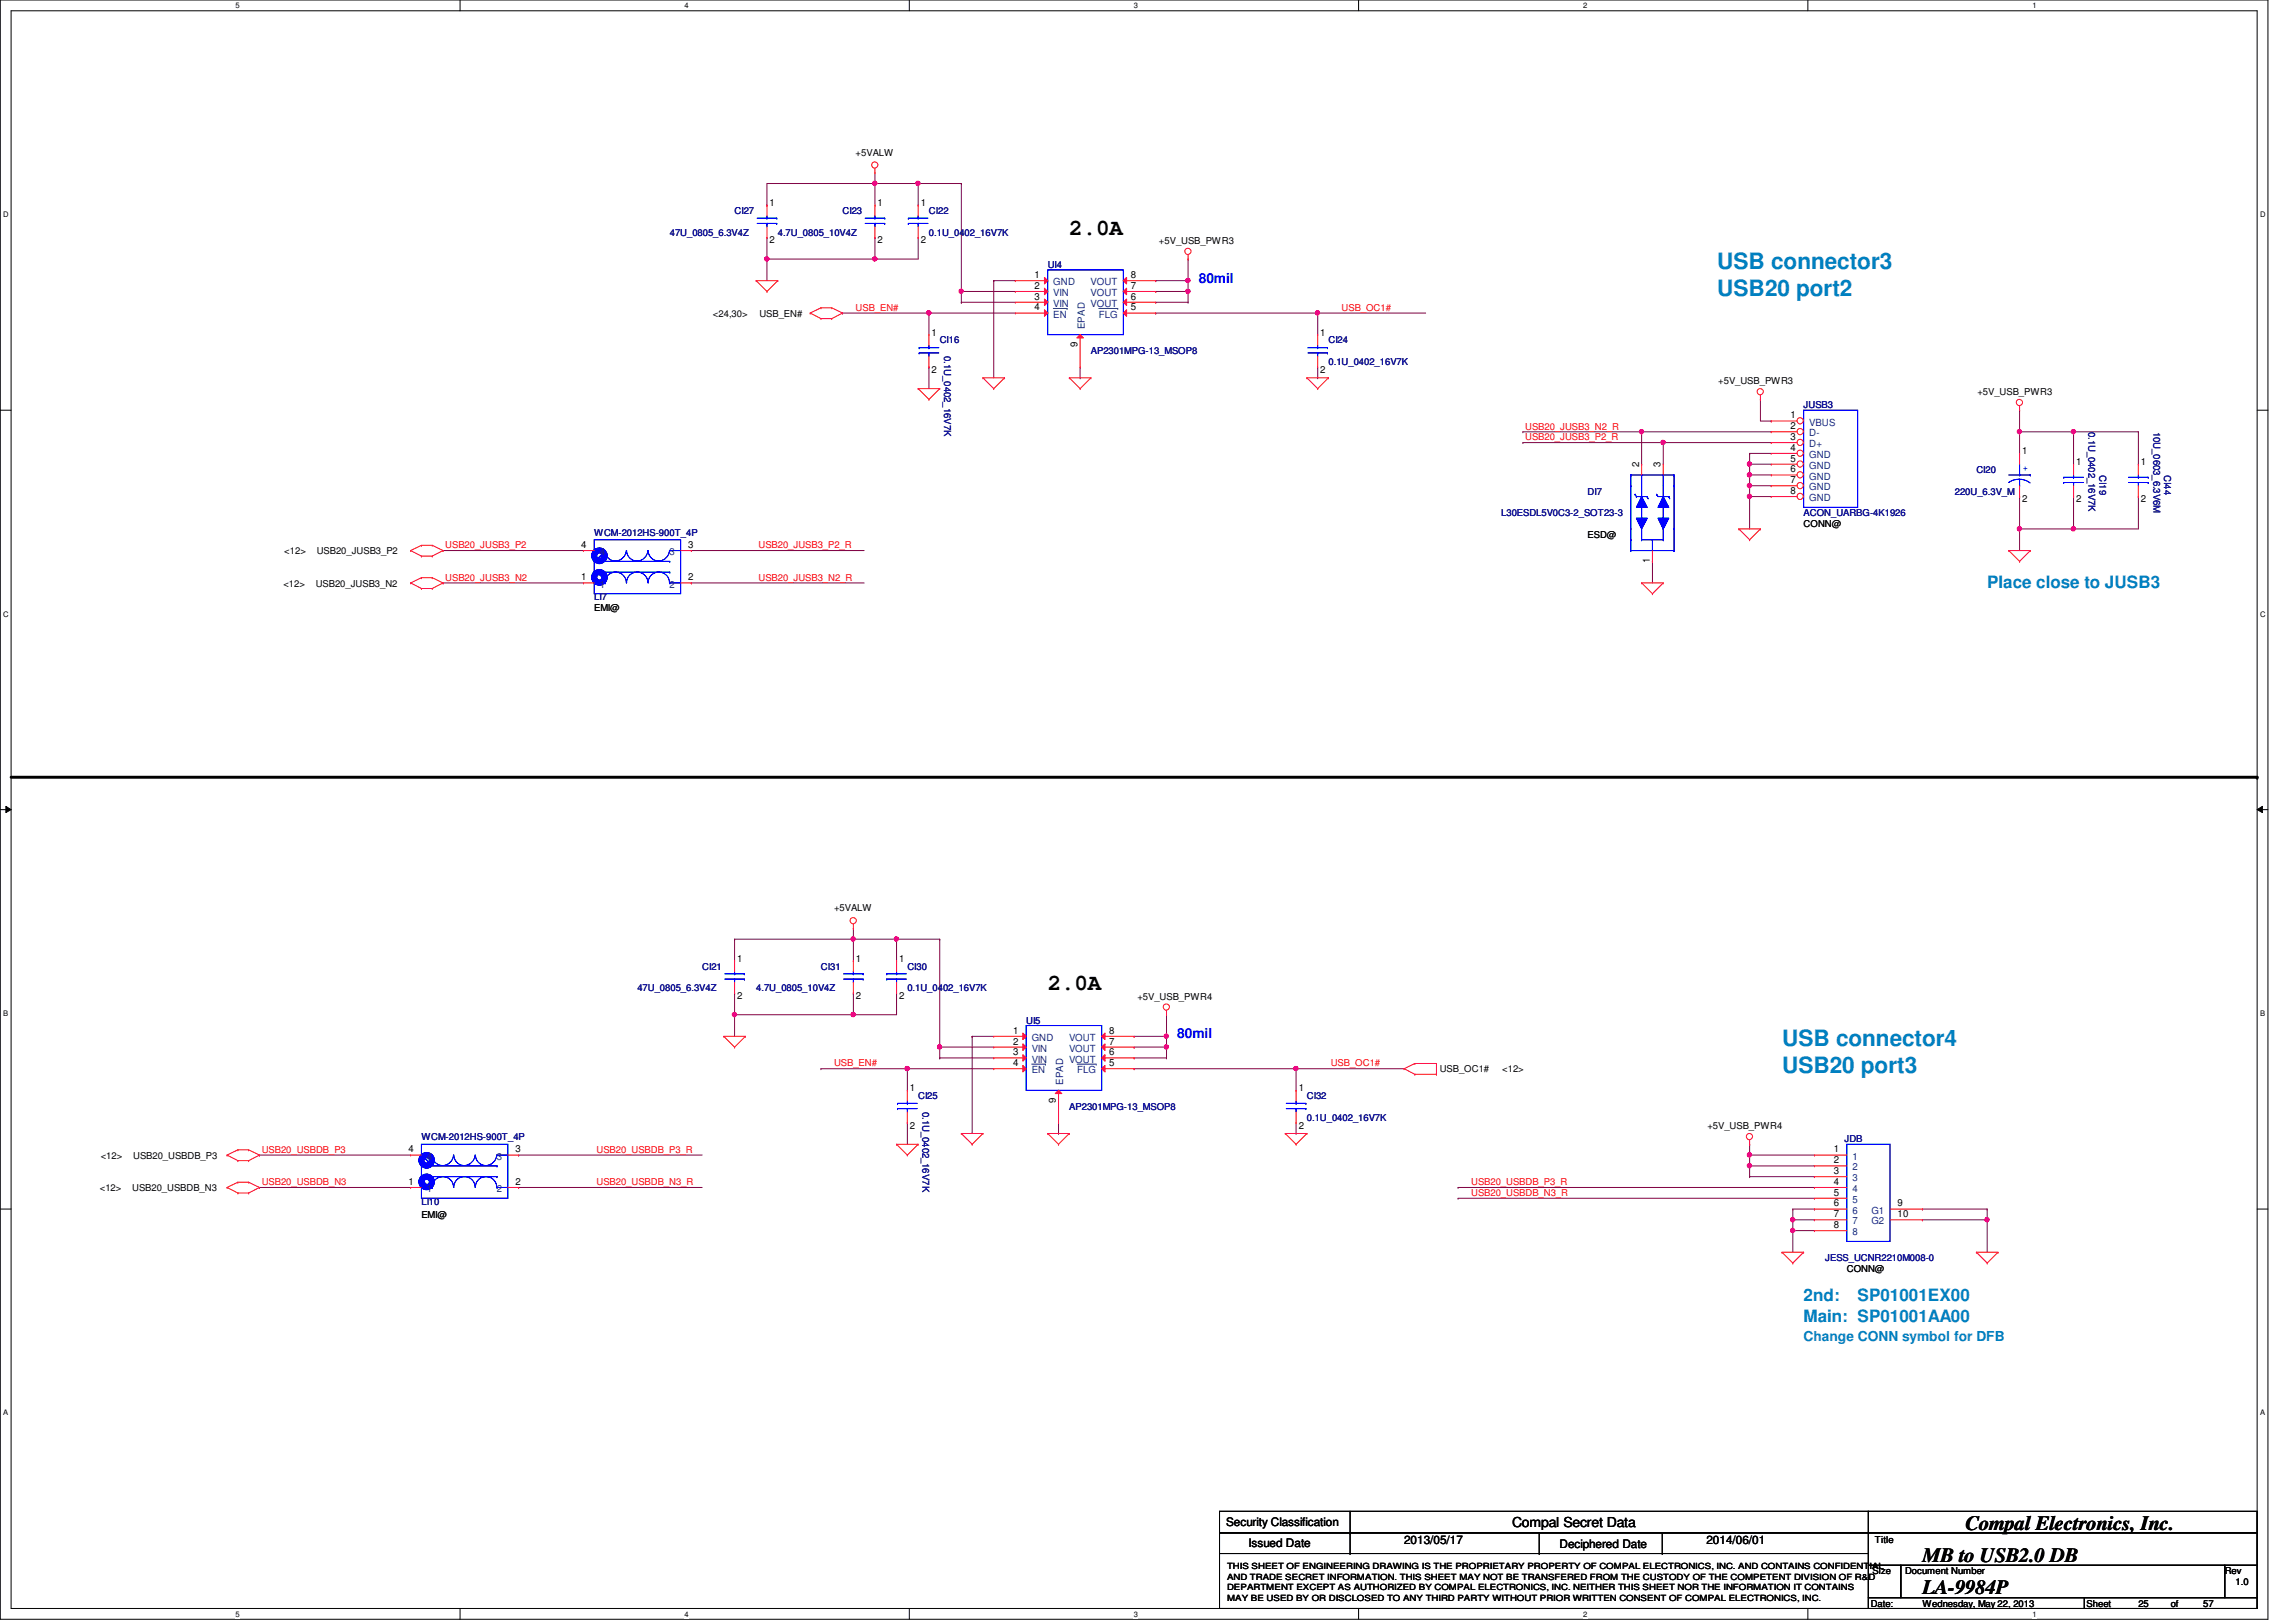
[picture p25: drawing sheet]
<svg xmlns="http://www.w3.org/2000/svg" width="297mm" height="210mm" viewBox="0 0 297 210" stroke-linecap="round" stroke-linejoin="round" font-family="sans-serif">
<defs><g id="words">
<g font-size="2.9">
<text x="138.3" y="30.4">2.0A</text>
<text x="135.5" y="128.1">2.0A</text>
</g>
<g font-size="2.9" fill="#0080c0">
<text x="222.2" y="34.8">USB connector3</text>
<text x="222.2" y="38.3">USB20 port2</text>
<text x="230.5" y="135.4">USB connector4</text>
<text x="230.5" y="138.9">USB20 port3</text>
</g>
<g font-size="2.6">
<text x="254.3" y="198">Compal Electronics, Inc.</text>
<text x="248.7" y="202.1">MB to USB2.0 DB</text>
<text x="248.7" y="206.3">LA-9984P</text>
</g>
<g font-size="2.2" fill="#0080c0">
<text x="257.1" y="76.1">Place close to JUSB3</text>
<text x="233.3" y="171.1">Main: SP01001AA00</text>
<text x="233.3" y="168.3">2nd:</text>
<text x="240.3" y="168.3">SP01001EX00</text>
</g>
<g font-size="1.8" fill="#00f">
<text x="155.1" y="36.6">80mil</text>
<text x="152.3" y="134.4">80mil</text>
</g>
<text font-size="1.8" fill="#0080c0" x="233.3" y="173.5">Change CONN symbol for DFB</text>
<text font-size="1.8" x="195.6" y="197.6">Compal Secret Data</text>
<g font-size="1.5">
<text x="158.6" y="197.5">Security Classification</text>
<text x="161.5" y="200.2">Issued Date</text>
<text x="181.6" y="199.8">2013/05/17</text>
<text x="201.8" y="200.3">Deciphered Date</text>
<text x="220.8" y="199.8">2014/06/01</text>
</g>
<g font-size="1.3">
<text x="99.6" y="26.7">1</text>
<text x="113.5" y="26.7">1</text>
<text x="119.1" y="26.7">1</text>
<text x="99.6" y="31.5">2</text>
<text x="113.5" y="31.5">2</text>
<text x="119.1" y="31.5">2</text>
<text x="133.9" y="36">1</text>
<text x="146.3" y="36">8</text>
<text x="133.9" y="38.8">3</text>
<text x="133.9" y="40.2">4</text>
<text x="133.9" y="37.4">2</text>
<text x="146.3" y="40.2">5</text>
<text x="146.3" y="38.8">6</text>
<text x="146.3" y="37.4">7</text>
<text x="120.5" y="43.4">1</text>
<text x="139.4" y="45" transform="rotate(-90 139.4 45)">9</text>
<text x="170.8" y="43.4">1</text>
<text x="120.5" y="48.3">2</text>
<text x="170.8" y="48.3">2</text>
<text x="231.6" y="54.1">1</text>
<text x="231.6" y="55.5">2</text>
<text x="231.6" y="56.9">3</text>
<text x="231.6" y="58.3">4</text>
<text x="231.6" y="59.7">5</text>
<text x="261.6" y="58.8">1</text>
<text x="212" y="60.5" transform="rotate(-90 212 60.5)">2</text>
<text x="214.8" y="60.5" transform="rotate(-90 214.8 60.5)">3</text>
<text x="231.6" y="61.1">6</text>
<text x="231.6" y="62.5">7</text>
<text x="231.6" y="63.9">8</text>
<text x="261.6" y="65">2</text>
<text x="268.6" y="60.2">1</text>
<text x="268.6" y="65">2</text>
<text x="277" y="60.2">1</text>
<text x="277" y="65">2</text>
<text x="75.2" y="70.9">4</text>
<text x="89" y="70.9">3</text>
<text x="75.2" y="75.1">1</text>
<text x="89" y="75.1">2</text>
<text x="213.4" y="72.9" transform="rotate(-90 213.4 72.9)">1</text>
<text x="95.4" y="124.5">1</text>
<text x="110.7" y="124.5">1</text>
<text x="116.3" y="124.5">1</text>
<text x="95.4" y="129.3">2</text>
<text x="110.7" y="129.3">2</text>
<text x="116.3" y="129.3">2</text>
<text x="131.1" y="136.6">3</text>
<text x="131.1" y="133.8">1</text>
<text x="131.1" y="138">4</text>
<text x="131.1" y="135.2">2</text>
<text x="143.5" y="138">5</text>
<text x="143.5" y="136.6">6</text>
<text x="143.5" y="135.2">7</text>
<text x="143.5" y="133.8">8</text>
<text x="117.7" y="141.2">1</text>
<text x="136.6" y="142.7" transform="rotate(-90 136.6 142.7)">9</text>
<text x="168" y="141.2">1</text>
<text x="52.8" y="149.1">4</text>
<text x="66.7" y="149.1">3</text>
<text x="117.7" y="146">2</text>
<text x="168" y="146">2</text>
<text x="237.2" y="149.1">1</text>
<text x="52.8" y="153.3">1</text>
<text x="66.7" y="153.3">2</text>
<text x="237.2" y="150.5">2</text>
<text x="237.2" y="151.9">3</text>
<text x="237.2" y="153.3">4</text>
<text x="237.2" y="154.7">5</text>
<text x="237.2" y="156.1">6</text>
<text x="237.2" y="157.5">7</text>
<text x="237.2" y="158.9">8</text>
<text x="245.5" y="156.1">9</text>
<text x="245.5" y="157.5">10</text>
</g>
<g font-size="1.3" fill="#004080">
<text x="136.3" y="39.7">VIN</text>
<text x="136.3" y="36.9">GND</text>
<text x="136.3" y="41.1">EN</text>
<text x="136.3" y="38.3">VIN</text>
<text x="141.1" y="39.7">VOUT</text>
<text x="141.1" y="38.3">VOUT</text>
<text x="141.1" y="36.9">VOUT</text>
<text x="142.2" y="41.1">FLG</text>
<text x="140.3" y="42.6" transform="rotate(-90 140.3 42.6)">EPAD</text>
<text x="234.1" y="55.1">VBUS</text>
<text x="234.1" y="56.5">D-</text>
<text x="234.1" y="57.9">D+</text>
<text x="234.1" y="59.3">GND</text>
<text x="234.1" y="60.7">GND</text>
<text x="234.1" y="62.1">GND</text>
<text x="234.1" y="63.5">GND</text>
<text x="234.1" y="64.9">GND</text>
<text x="77.6" y="71.8">4</text>
<text x="86.6" y="71.8">3</text>
<text x="77.6" y="76">1</text>
<text x="86.6" y="76">2</text>
<text x="133.5" y="137.5">VIN</text>
<text x="133.5" y="134.7">GND</text>
<text x="133.5" y="136.1">VIN</text>
<text x="138.3" y="137.5">VOUT</text>
<text x="138.3" y="136.1">VOUT</text>
<text x="138.3" y="134.7">VOUT</text>
<text x="133.5" y="138.9">EN</text>
<text x="137.5" y="140.4" transform="rotate(-90 137.5 140.4)">EPAD</text>
<text x="139.4" y="138.9">FLG</text>
<text x="55.2" y="154.3">1</text>
<text x="55.2" y="150.1">4</text>
<text x="64.3" y="154.3">2</text>
<text x="64.3" y="150.1">3</text>
<text x="239.6" y="150.1">1</text>
<text x="239.6" y="151.5">2</text>
<text x="239.6" y="152.9">3</text>
<text x="239.6" y="154.3">4</text>
<text x="239.6" y="155.7">5</text>
<text x="239.6" y="157.1">6</text>
<text x="239.6" y="158.5">7</text>
<text x="239.6" y="159.9">8</text>
<text x="242.1" y="157.1">G1</text>
<text x="242.1" y="158.5">G2</text>
</g>
<g font-size="1.2">
<text x="110.7" y="20.2">+5VALW</text>
<text x="149.9" y="31.6">+5V_USB_PWR3</text>
<text x="92.2" y="41">&lt;24,30&gt;</text>
<text x="98.3" y="41">USB_EN#</text>
<text x="222.3" y="49.7">+5V_USB_PWR3</text>
<text x="255.8" y="51.1">+5V_USB_PWR3</text>
<text x="36.8" y="71.7">&lt;12&gt;</text>
<text x="41" y="71.7">USB20_JUSB3_P2</text>
<text x="205.4" y="69.6">ESD@</text>
<text x="233.3" y="68.2">CONN@</text>
<text x="36.7" y="75.9">&lt;12&gt;</text>
<text x="40.8" y="75.9">USB20_JUSB3_N2</text>
<text x="76.9" y="79.1">EMI@</text>
<text x="107.9" y="117.9">+5VALW</text>
<text x="147.1" y="129.4">+5V_USB_PWR4</text>
<text x="186.3" y="138.8">USB_OC1#</text>
<text x="194.3" y="138.8">&lt;12&gt;</text>
<text x="13" y="149.9">&lt;12&gt;</text>
<text x="17.2" y="149.9">USB20_USBDB_P3</text>
<text x="220.9" y="146.1">+5V_USB_PWR4</text>
<text x="12.9" y="154.1">&lt;12&gt;</text>
<text x="17.1" y="154.1">USB20_USBDB_N3</text>
<text x="54.5" y="157.6">EMI@</text>
<text x="238.9" y="164.6">CONN@</text>
<text x="242.3" y="203.7">Size</text>
<text x="242.6" y="199.6">Title</text>
<text x="246.5" y="203.7">Document Number</text>
<text x="287.8" y="203.7">Rev</text>
<text x="242" y="207.9">Date:</text>
<text x="248.7" y="207.9">Wednesday, May 22, 2013</text>
<text x="270" y="207.9">Sheet</text>
<text x="276.6" y="207.9">25</text>
<text x="280.8" y="207.9">of</text>
<text x="285" y="207.9">57</text>
<text x="289.2" y="205.1">1.0</text>
</g>
<g font-size="1.2" fill="#000080">
<text x="95" y="27.7">CI27</text>
<text x="109" y="27.7">CI23</text>
<text x="120.2" y="27.7">CI22</text>
<text x="86.7" y="30.5">47U_0805_6.3V4Z</text>
<text x="100.6" y="30.5">4.7U_0805_10V4Z</text>
<text x="120.2" y="30.5">0.1U_0402_16V7K</text>
<text x="135.5" y="34.7">UI4</text>
<text x="121.6" y="44.4">CI16</text>
<text x="122.1" y="46.1" transform="rotate(90 122.1 46.1)">0.1U_0402_16V7K</text>
<text x="141.1" y="45.8">AP2301MPG-13_MSOP8</text>
<text x="171.9" y="44.4">CI24</text>
<text x="171.9" y="47.2">0.1U_0402_16V7K</text>
<text x="233.3" y="52.8">JUSB3</text>
<text x="270.2" y="55.9" transform="rotate(90 270.2 55.9)">0.1U_0402_16V7K</text>
<text x="278.6" y="55.9" transform="rotate(90 278.6 55.9)">10U_0603_6.3V6M</text>
<text x="205.4" y="64">DI7</text>
<text x="252.9" y="64">220U_6.3V_M</text>
<text x="255.7" y="61.2">CI20</text>
<text x="271.6" y="61.5" transform="rotate(90 271.6 61.5)">CI19</text>
<text x="280" y="61.5" transform="rotate(90 280 61.5)">CI44</text>
<text x="76.9" y="69.3">WCM-2012HS-900T_4P</text>
<text x="194.2" y="66.8">L30ESDL5V0C3-2_SOT23-3</text>
<text x="233.3" y="66.8">ACON_UARBG-4K1926</text>
<text x="76.9" y="77.7">LI7</text>
<text x="90.8" y="125.5">CI21</text>
<text x="106.2" y="125.5">CI31</text>
<text x="117.4" y="125.5">CI30</text>
<text x="82.5" y="128.3">47U_0805_6.3V4Z</text>
<text x="97.8" y="128.3">4.7U_0805_10V4Z</text>
<text x="117.4" y="128.3">0.1U_0402_16V7K</text>
<text x="132.8" y="132.5">UI5</text>
<text x="118.8" y="142.2">CI25</text>
<text x="119.3" y="143.9" transform="rotate(90 119.3 143.9)">0.1U_0402_16V7K</text>
<text x="138.3" y="143.6">AP2301MPG-13_MSOP8</text>
<text x="169.1" y="142.2">CI32</text>
<text x="54.5" y="147.5">WCM-2012HS-900T_4P</text>
<text x="169.1" y="145">0.1U_0402_16V7K</text>
<text x="238.6" y="147.8">JDB</text>
<text x="54.5" y="155.9">LI10</text>
<text x="236.1" y="163.2">JESS_UCNR2210M008-0</text>
</g>
<g font-size="1.2" fill="#f00">
<text x="110.7" y="40.2">USB_EN#</text>
<text x="173.6" y="40.2">USB_OC1#</text>
<text x="197.3" y="55.6">USB20_JUSB3_N2_R</text>
<text x="197.3" y="57">USB20_JUSB3_P2_R</text>
<text x="57.6" y="71">USB20_JUSB3_P2</text>
<text x="98.1" y="71">USB20_JUSB3_P2_R</text>
<text x="57.6" y="75.1">USB20_JUSB3_N2</text>
<text x="98.1" y="75.1">USB20_JUSB3_N2_R</text>
<text x="107.9" y="138">USB_EN#</text>
<text x="172.2" y="138">USB_OC1#</text>
<text x="33.9" y="149.2">USB20_USBDB_P3</text>
<text x="77.2" y="149.2">USB20_USBDB_P3_R</text>
<text x="33.9" y="153.4">USB20_USBDB_N3</text>
<text x="77.2" y="153.4">USB20_USBDB_N3_R</text>
<text x="190.3" y="154.8">USB20_USBDB_N3_R</text>
<text x="190.3" y="153.4">USB20_USBDB_P3_R</text>
</g>
<text font-size="1.2" fill="#00f" x="261.7" y="61">+</text>
<g font-size="1.1">
<text x="158.7" y="203.1">THIS SHEET OF ENGINEERING DRAWING IS THE PROPRIETARY PROPERTY OF COMPAL ELECTRONICS, INC. AND CONTAINS CONFIDENTIAL</text>
<text x="158.7" y="204.4">AND TRADE SECRET INFORMATION. THIS SHEET MAY NOT BE TRANSFERED FROM THE CUSTODY OF THE COMPETENT DIVISION OF R&amp;D</text>
<text x="158.7" y="205.8">DEPARTMENT EXCEPT AS AUTHORIZED BY COMPAL ELECTRONICS, INC. NEITHER THIS SHEET NOR THE INFORMATION IT CONTAINS</text>
<text x="158.7" y="207.1">MAY BE USED BY OR DISCLOSED TO ANY THIRD PARTY WITHOUT PRIOR WRITTEN CONSENT OF COMPAL ELECTRONICS, INC.</text>
</g>
<g font-size="1">
<text x="30.5" y="1.1">5</text>
<text x="88.6" y="1.1">4</text>
<text x="146.7" y="1.1">3</text>
<text x="204.8" y="1.1">2</text>
<text x="262.9" y="1.1">1</text>
<text x=".4" y="28.1">D</text>
<text x="292.4" y="28.1">D</text>
<text x=".4" y="79.8">C</text>
<text x="292.4" y="79.8">C</text>
<text x=".4" y="131.5">B</text>
<text x="292.4" y="131.5">B</text>
<text x=".4" y="183.2">A</text>
<text x="292.4" y="183.2">A</text>
<text x="30.5" y="209.2">5</text>
<text x="88.6" y="209.2">4</text>
<text x="146.7" y="209.2">3</text>
<text x="204.8" y="209.2">2</text>
<text x="262.9" y="209.2">1</text>
</g>
</g></defs>
<path d="M0 0h293.4v209.5h-293.4zM1.4 1.4h290.6v206.8h-290.6z" fill="none" stroke="#000" stroke-width=".13"/>
<g fill="#fff">
<path d="M30.5 .2h.5v1.1h-.5z"/>
<path d="M30.5 208.3h.5v1.1h-.5z"/>
</g>
<path d="M59.5 0v1.4M59.5 208.2v1.3" fill="none" stroke="#000" stroke-width=".13"/>
<g fill="#fff">
<path d="M88.6 .2h.5v1.1h-.5z"/>
<path d="M88.6 208.3h.5v1.1h-.5z"/>
</g>
<path d="M117.6 0v1.4M117.6 208.2v1.3" fill="none" stroke="#000" stroke-width=".13"/>
<g fill="#fff">
<path d="M146.7 .2h.5v1.1h-.5z"/>
<path d="M146.7 208.3h.5v1.1h-.5z"/>
</g>
<path d="M175.8 0v1.4M175.8 208.2v1.3" fill="none" stroke="#000" stroke-width=".13"/>
<g fill="#fff">
<path d="M204.8 .2h.6v1.1h-.6z"/>
<path d="M204.8 208.3h.6v1.1h-.6z"/>
</g>
<path d="M233.9 0v1.4M233.9 208.2v1.3" fill="none" stroke="#000" stroke-width=".13"/>
<g fill="#fff">
<path d="M262.9 .2h.6v1.1h-.6z"/>
<path d="M262.9 208.3h.6v1.1h-.6z"/>
<path d="M.4 27.2h.7v1.1h-.7z"/>
<path d="M292.4 27.2h.7v1.1h-.7z"/>
<path d="M.4 78.9h.7v1.1h-.7z"/>
<path d="M292.4 78.9h.7v1.1h-.7z"/>
</g>
<path d="M0 53.1h1.4M292 53.1h1.4" fill="none" stroke="#000" stroke-width=".13"/>
<g fill="#fff">
<path d="M.4 130.6h.7v1.1h-.7z"/>
<path d="M292.4 130.6h.6v1.1h-.6z"/>
</g>
<path d="M0 104.8h1.4M.8 104.4l.6 .4-.6 .4zM292 104.8l.7-.4v.8zM292 104.8h1.4" fill="none" stroke="#000" stroke-width=".13"/>
<path d="M.8 104.4l.6 .4-.6 .4zM292 104.8l.7-.4v.8z" fill="#000"/>
<g fill="#fff">
<path d="M.4 182.3h.7v1.1h-.7z"/>
<path d="M292.4 182.3h.6v1.1h-.6z"/>
</g>
<path d="M0 156.5h1.4M292 156.5h1.4" fill="none" stroke="#000" stroke-width=".13"/>
<path d="M1.4 100.6h290.6" fill="none" stroke="#000" stroke-width=".38"/>
<circle cx="292" cy="100.6" r=".19" fill="#000"/>
<path d="M113.2 23.7h.1M113.2 23.7v2.8M89.4 71.2h.1M89.4 75.4h.1M89.4 71.2h22.4M89.4 75.4h22.4" fill="none" stroke="#800040" stroke-width=".13"/>
<circle cx="113.2" cy="23.7" r=".29" fill="#f0f"/>
<circle cx="113.2" cy="23.7" r=".29" fill="none" stroke="#f0f" stroke-width=".13"/>
<path d="M99.2 33.5h.1M99.2 33.5v2.8M124.4 23.7h.1M124.4 23.7v14M153.7 39.1h.1M153.7 37.7h.1M153.7 36.3v2.8" fill="none" stroke="#800040" stroke-width=".13"/>
<circle cx="153.7" cy="37.7" r=".29" fill="#f0f"/>
<circle cx="153.7" cy="37.7" r=".29" fill="none" stroke="#f0f" stroke-width=".13"/>
<path d="M120.2 40.5h.1M120.2 40.5h11.2" fill="none" stroke="#800040" stroke-width=".13"/>
<circle cx="120.1" cy="40.5" r=".29" fill="#f0f"/>
<circle cx="120.1" cy="40.5" r=".29" fill="none" stroke="#f0f" stroke-width=".13"/>
<path d="M124.4 39.1h.1M124.4 37.7v1.4M149.5 37.7h.1M149.5 36.3h.1M149.5 37.7h4.2M149.5 36.3h4.2" fill="none" stroke="#800040" stroke-width=".13"/>
<circle cx="153.7" cy="36.3" r=".29" fill="#f0f"/>
<circle cx="153.7" cy="36.3" r=".29" fill="none" stroke="#f0f" stroke-width=".13"/>
<path d="M149.5 39.1h.1M149.5 39.1h4.2M153.7 33.5h.1M153.7 33.5v2.8M170.5 40.5h.1M170.5 40.5h13.9M170.5 40.5v2.8" fill="none" stroke="#800040" stroke-width=".13"/>
<circle cx="170.4" cy="40.5" r=".29" fill="#f0f"/>
<circle cx="170.4" cy="40.5" r=".29" fill="none" stroke="#f0f" stroke-width=".13"/>
<path d="M124.4 37.7h.1M124.4 37.7h7M120.2 47.5h.1M120.2 47.5v2.8M170.5 48.9h.1M170.5 47.5v1.4" fill="none" stroke="#800040" stroke-width=".13"/>
<circle cx="124.3" cy="37.7" r=".29" fill="#f0f"/>
<circle cx="124.3" cy="37.7" r=".29" fill="none" stroke="#f0f" stroke-width=".13"/>
<g fill="none" stroke="#800040" stroke-width=".13">
<path d="M113.2 33.5h.1M118.8 30.7h.1M118.8 30.7v2.8h-5.6M124.4 39.1h.1M124.4 39.1h7M128.6 36.3h.1M128.6 36.3h2.8M128.6 36.3v12.6M109 40.5h.1M109 40.5h11.2M120.2 40.5h.1M120.2 40.5v2.8"/>
<path d="M139.7 48.9h.1M139.7 47.5v1.4"/>
</g>
<circle cx="113.2" cy="33.5" r=".29" fill="#f0f"/>
<circle cx="113.2" cy="33.5" r=".29" fill="none" stroke="#f0f" stroke-width=".13"/>
<path d="M113.2 30.7h.1M113.2 23.7h.1M113.2 30.7v2.8M113.2 23.7h5.6M118.8 23.7h.1M118.8 23.7v2.8" fill="none" stroke="#800040" stroke-width=".13"/>
<circle cx="118.8" cy="23.7" r=".29" fill="#f0f"/>
<circle cx="118.8" cy="23.7" r=".29" fill="none" stroke="#f0f" stroke-width=".13"/>
<g fill="none" stroke="#800040" stroke-width=".13">
<path d="M113.2 23.7h.1M113.2 22.4v1.3M118.8 23.7h.1M118.8 23.7h5.6M110.4 121.5h.1M110.4 121.5v2.8M33.6 153.7h.1M33.6 149.5h.1M33.6 149.5h19.5M33.6 153.7h19.5M67.1 149.5h.1M67.1 153.7h.1"/>
<path d="M67.1 149.5h23.7M67.1 153.7h23.7"/>
</g>
<circle cx="110.4" cy="121.5" r=".29" fill="#f0f"/>
<circle cx="110.4" cy="121.5" r=".29" fill="none" stroke="#f0f" stroke-width=".13"/>
<path d="M95 131.3h.1M95 131.3v2.8M121.6 121.5h.1M121.6 121.5v14M150.9 136.9h.1M150.9 135.5h.1M150.9 134.1v2.8" fill="none" stroke="#800040" stroke-width=".13"/>
<circle cx="150.9" cy="135.5" r=".29" fill="#f0f"/>
<circle cx="150.9" cy="135.5" r=".29" fill="none" stroke="#f0f" stroke-width=".13"/>
<path d="M117.4 138.3h.1M117.4 138.3h11.2" fill="none" stroke="#800040" stroke-width=".13"/>
<circle cx="117.4" cy="138.3" r=".29" fill="#f0f"/>
<circle cx="117.4" cy="138.3" r=".29" fill="none" stroke="#f0f" stroke-width=".13"/>
<path d="M121.6 136.9h.1M121.6 135.5v1.4M146.7 135.5h.1M146.7 134.1h.1M146.7 135.5h4.2M146.7 134.1h4.2" fill="none" stroke="#800040" stroke-width=".13"/>
<circle cx="150.9" cy="134.1" r=".29" fill="#f0f"/>
<circle cx="150.9" cy="134.1" r=".29" fill="none" stroke="#f0f" stroke-width=".13"/>
<g fill="none" stroke="#800040" stroke-width=".13">
<path d="M121.6 135.5h.1M121.6 135.5h7M146.7 136.9h.1M146.7 136.9h4.2M150.9 131.3h.1M150.9 131.3v2.8M167.7 138.3h.1M167.7 138.3h13.9M167.7 138.3v2.8M117.4 145.3h.1M117.4 145.3v2.8M167.7 146.7h.1"/>
<path d="M167.7 145.3v1.4"/>
</g>
<circle cx="121.5" cy="135.5" r=".29" fill="#f0f"/>
<circle cx="121.5" cy="135.5" r=".29" fill="none" stroke="#f0f" stroke-width=".13"/>
<g fill="none" stroke="#800040" stroke-width=".13">
<path d="M106.2 138.3h.1M106.2 138.3h11.2M110.4 131.3h.1M116 128.5h.1M116 128.5v2.8h-5.6M117.4 138.3h.1M117.4 138.3v2.8M121.6 136.9h.1M121.6 136.9h7M125.8 134.1h.1M125.8 134.1h2.8M125.8 134.1v12.6"/>
<path d="M136.9 146.7h.1M136.9 145.3v1.4"/>
</g>
<circle cx="110.4" cy="131.3" r=".29" fill="#f0f"/>
<circle cx="110.4" cy="131.3" r=".29" fill="none" stroke="#f0f" stroke-width=".13"/>
<path d="M110.4 128.5h.1M110.4 121.5h.1M110.4 128.5v2.8M110.4 121.5h5.6M116 121.5h.1M116 121.5v2.8" fill="none" stroke="#800040" stroke-width=".13"/>
<circle cx="116" cy="121.5" r=".29" fill="#f0f"/>
<circle cx="116" cy="121.5" r=".29" fill="none" stroke="#f0f" stroke-width=".13"/>
<path d="M110.4 121.5h.1M110.4 120.1v1.4M116 121.5h.1M116 121.5h5.6M226.4 148.1h.1M226.4 149.5h.1M226.4 148.1v1.4M226.4 149.5h8.3" fill="none" stroke="#800040" stroke-width=".13"/>
<circle cx="226.3" cy="149.5" r=".29" fill="#f0f"/>
<circle cx="226.3" cy="149.5" r=".29" fill="none" stroke="#f0f" stroke-width=".13"/>
<path d="M231.9 156.5h.1M231.9 157.9h.1M231.9 156.5v1.4M231.9 157.9h2.8" fill="none" stroke="#800040" stroke-width=".13"/>
<circle cx="231.9" cy="157.8" r=".29" fill="#f0f"/>
<circle cx="231.9" cy="157.8" r=".29" fill="none" stroke="#f0f" stroke-width=".13"/>
<path d="M226.4 150.9h.1M226.4 150.9h8.3M231.9 159.3h.1M231.9 159.3v2.8" fill="none" stroke="#800040" stroke-width=".13"/>
<circle cx="226.3" cy="150.8" r=".29" fill="#f0f"/>
<circle cx="226.3" cy="150.8" r=".29" fill="none" stroke="#f0f" stroke-width=".13"/>
<path d="M226.4 152.3h.1M226.4 152.3h8.3M231.9 159.3h.1M231.9 156.5h2.8M231.9 159.3h2.8M234.7 156.5h.1" fill="none" stroke="#800040" stroke-width=".13"/>
<circle cx="231.9" cy="159.2" r=".29" fill="#f0f"/>
<circle cx="231.9" cy="159.2" r=".29" fill="none" stroke="#f0f" stroke-width=".13"/>
<g fill="none" stroke="#800040" stroke-width=".13">
<path d="M197 55.9h.1M197 57.3h.1M197 55.9h32.1M197 57.3h18.2M212.4 55.9h.1M212.4 55.9v4.2M215.2 57.3h.1M215.2 57.3v2.8M227.7 51.7h.1M227.7 51.7v2.8h1.4M229.1 54.5h.1M213.8 72.6h.1"/>
<path d="M213.8 72.6v2.8M226.4 149.5h.1M226.4 150.9h.1M226.4 149.5v2.8M231.9 157.9h.1M231.9 157.9v1.4"/>
</g>
<circle cx="212.4" cy="55.9" r=".29" fill="#f0f"/>
<circle cx="212.4" cy="55.9" r=".29" fill="none" stroke="#f0f" stroke-width=".13"/>
<path d="M215.2 57.3h.1M215.2 57.3h13.9" fill="none" stroke="#800040" stroke-width=".13"/>
<circle cx="215.1" cy="57.3" r=".29" fill="#f0f"/>
<circle cx="215.1" cy="57.3" r=".29" fill="none" stroke="#f0f" stroke-width=".13"/>
<path d="M226.4 64.3h.1M226.4 64.3v4.2" fill="none" stroke="#800040" stroke-width=".13"/>
<circle cx="226.3" cy="64.2" r=".29" fill="#f0f"/>
<circle cx="226.3" cy="64.2" r=".29" fill="none" stroke="#f0f" stroke-width=".13"/>
<path d="M226.4 61.5h.1M226.4 61.5v1.4" fill="none" stroke="#800040" stroke-width=".13"/>
<circle cx="226.3" cy="61.4" r=".29" fill="#f0f"/>
<circle cx="226.3" cy="61.4" r=".29" fill="none" stroke="#f0f" stroke-width=".13"/>
<path d="M226.4 60.1h.1M226.4 60.1v1.4" fill="none" stroke="#800040" stroke-width=".13"/>
<circle cx="226.3" cy="60" r=".29" fill="#f0f"/>
<circle cx="226.3" cy="60" r=".29" fill="none" stroke="#f0f" stroke-width=".13"/>
<path d="M226.4 58.7h.1M226.4 58.7v1.4M226.4 62.9h.1M226.4 62.9v1.4" fill="none" stroke="#800040" stroke-width=".13"/>
<circle cx="226.3" cy="62.8" r=".29" fill="#f0f"/>
<circle cx="226.3" cy="62.8" r=".29" fill="none" stroke="#f0f" stroke-width=".13"/>
<g fill="none" stroke="#800040" stroke-width=".13">
<path d="M261.3 55.9h.1M261.3 53.1h.1M261.3 53.1v5.6M261.3 55.9h7M268.3 55.9h.1M268.3 55.9v4.2M226.4 64.3h.1M226.4 62.9h.1M226.4 61.5h.1M226.4 60.1h.1M226.4 64.3h2.7M226.4 62.9h2.7"/>
<path d="M226.4 61.5h2.7M226.4 60.1h2.7"/>
</g>
<circle cx="261.2" cy="55.9" r=".29" fill="#f0f"/>
<circle cx="261.2" cy="55.9" r=".29" fill="none" stroke="#f0f" stroke-width=".13"/>
<path d="M261.3 68.5h.1M261.3 68.5v2.7M268.3 64.3h.1M268.3 64.3v4.2" fill="none" stroke="#800040" stroke-width=".13"/>
<circle cx="261.2" cy="68.4" r=".29" fill="#f0f"/>
<circle cx="261.2" cy="68.4" r=".29" fill="none" stroke="#f0f" stroke-width=".13"/>
<g fill="none" stroke="#800040" stroke-width=".13">
<path d="M149.5 40.5h.1M149.5 40.5h21M226.4 58.7h.1M226.4 58.7h2.7M57.3 71.2h.1M57.3 75.4h.1M57.3 71.2h18.2M57.3 75.4h18.2M146.7 138.3h.1M146.7 138.3h21M188.6 155.1h.1M188.6 153.7h.1"/>
<path d="M188.6 155.1h46.1M188.6 153.7h46.1"/>
</g>
<circle cx="167.6" cy="138.3" r=".29" fill="#f0f"/>
<circle cx="167.6" cy="138.3" r=".29" fill="none" stroke="#f0f" stroke-width=".13"/>
<g fill="none" stroke="#800040" stroke-width=".13">
<path d="M99.2 30.7h.1M99.2 26.5h.1M99.2 30.7v2.8M113.2 23.7h.1M113.2 23.7h-14v2.8M276.6 55.9h.1M276.6 55.9v4.2M268.3 68.5h.1M276.6 64.3h.1M276.6 64.3v4.2h-8.3M95 128.5h.1M95 121.5h.1"/>
<path d="M95 121.5v2.8M95 128.5v2.8M95 121.5h15.4M110.4 121.5h.1"/>
</g>
<circle cx="268.2" cy="68.4" r=".29" fill="#f0f"/>
<circle cx="268.2" cy="68.4" r=".29" fill="none" stroke="#f0f" stroke-width=".13"/>
<path d="M268.3 55.9h.1M268.3 55.9h8.3M261.3 64.3h.1M261.3 68.5h.1M261.3 64.3v4.2M261.3 68.5h7" fill="none" stroke="#800040" stroke-width=".13"/>
<circle cx="268.2" cy="55.9" r=".29" fill="#f0f"/>
<circle cx="268.2" cy="55.9" r=".29" fill="none" stroke="#f0f" stroke-width=".13"/>
<path d="M95 131.3h.1M95 131.3h15.4" fill="none" stroke="#800040" stroke-width=".13"/>
<circle cx="95" cy="131.3" r=".29" fill="#f0f"/>
<circle cx="95" cy="131.3" r=".29" fill="none" stroke="#f0f" stroke-width=".13"/>
<path d="M99.2 33.5h.1M99.2 33.5h14" fill="none" stroke="#800040" stroke-width=".13"/>
<circle cx="99.2" cy="33.5" r=".29" fill="#f0f"/>
<circle cx="99.2" cy="33.5" r=".29" fill="none" stroke="#f0f" stroke-width=".13"/>
<path d="M257.1 157.9h.1M257.1 157.9v4.2" fill="none" stroke="#800040" stroke-width=".13"/>
<circle cx="257.1" cy="157.8" r=".29" fill="#f0f"/>
<circle cx="257.1" cy="157.8" r=".29" fill="none" stroke="#f0f" stroke-width=".13"/>
<path d="M248.7 156.5h.1M248.7 157.9h.1M248.7 156.5h8.4M257.1 156.5h.1M257.1 156.5v1.4h-8.4" fill="none" stroke="#800040" stroke-width=".13"/>
<g fill="none" stroke="#f00" stroke-width=".13">
<path d="M97.8 36.3h.1M97.8 36.3h2.8M97.8 36.3l1.4 1.4M99.2 37.7h.1M99.2 26.5h.1M99.2 30.7h.1M99.2 26.5v1.4M99.2 29.3v1.4M100.6 36.3h.1M100.6 36.3l-1.4 1.4M106.2 39.8h.1M106.2 39.8l-1.4 .7"/>
<path d="M106.2 39.8h1.4M107.6 39.8h.1M107.6 39.8l1.4 .7M113.2 22.4h.1M113.2 26.5h.1M113.2 30.7h.1M113.2 21.8v.6M113.2 26.5v1.4M113.2 29.3v1.4M118.8 26.5h.1M118.8 30.7h.1M118.8 26.5v1.4"/>
<path d="M118.8 29.3v1.4M153.7 33.5h.1M153.7 33v.5M104.8 40.5h.1M104.8 40.5l1.4 .7M106.2 41.2h.1M106.2 41.2h1.4M107.6 41.2h.1M109 40.5h.1M109 40.5l-1.4 .7M118.8 50.3h.1M118.8 50.3h2.8"/>
<path d="M118.8 50.3l1.4 1.4M120.2 51.7h.1M121.6 50.3h.1M121.6 50.3l-1.4 1.4M127.2 48.9h.1M127.2 48.9h2.8M127.2 48.9l1.4 1.4M128.6 50.3h.1M130 48.9h.1M130 48.9l-1.4 1.4M138.3 48.9h.1M138.3 48.9h2.8"/>
<path d="M138.3 48.9l1.4 1.4M139.7 50.3h.1M141.1 48.9h.1M141.1 48.9l-1.4 1.4M169.1 48.9h.1M169.1 48.9h2.8M169.1 48.9l1.4 1.4M170.5 50.3h.1M170.5 43.3h.1M170.5 47.5h.1M170.5 43.3v1.4M170.5 46.1v1.4"/>
<path d="M171.9 48.9h.1M171.9 48.9l-1.4 1.4M227.7 51.7h.1M227.7 51.1v.6M261.3 53.1h.1M261.3 52.5v.6M53.1 71.2h.1M53.1 75.4h.1M53.1 71.2l1.4 .8M53.1 75.4l1.4 .8M54.5 70.6h.1M54.5 72h.1"/>
<path d="M54.5 74.8h.1M54.5 76.2h.1M54.5 70.6l-1.4 .6M54.5 70.6h1.4M54.5 72h1.4M54.5 74.8l-1.4 .6M54.5 74.8h1.4M54.5 76.2h1.4M55.9 70.6h.1M55.9 72h.1M55.9 74.8h.1M55.9 76.2h.1"/>
<path d="M55.9 70.6l1.4 .6M55.9 74.8l1.4 .6M57.3 71.2h.1M57.3 75.4h.1M57.3 71.2l-1.4 .8M57.3 75.4l-1.4 .8M212.4 75.4h.1M212.4 75.4h2.8M212.4 75.4l1.4 1.4M213.8 76.8h.1M215.2 75.4h.1M215.2 75.4l-1.4 1.4"/>
<path d="M225 68.5h.1M225 68.5h2.7M225 68.5l1.4 1.3M226.4 69.8h.1M227.7 68.5h.1M227.7 68.5l-1.3 1.3M259.9 71.2h.1M259.9 71.2h2.8M259.9 71.2l1.4 1.4M261.3 72.6h.1M262.7 71.2h.1M262.7 71.2l-1.4 1.4"/>
<path d="M268.3 60.1h.1M268.3 64.3h.1M268.3 60.1v1.4M268.3 62.9v1.4M110.4 119.6v.5M93.6 134.1h.1M93.6 134.1h2.8M93.6 134.1l1.4 1.4M95 135.5h.1M96.4 134.1h.1M96.4 134.1l-1.4 1.4M110.4 120.1h.1"/>
<path d="M150.9 131.3h.1M150.9 130.8v.5M181.6 138.3h.1M181.6 138.3l1.4 .7M183 139h.1M183 137.6h.1M183 139h2.8M183 137.6l-1.4 .7M183 137.6h2.8M185.8 137.6h.1M185.8 139h.1M185.8 137.6v1.4"/>
<path d="M29.4 149.5h.1M29.4 153.7h.1M29.4 149.5l1.4 .7M29.4 153.7l1.4 .7M30.8 148.8h.1M30.8 150.2h.1M30.8 153h.1M30.8 154.4h.1M30.8 148.8l-1.4 .7M30.8 148.8h1.4M30.8 150.2h1.4M30.8 153l-1.4 .7"/>
<path d="M30.8 153h1.4M30.8 154.4h1.4M32.2 148.8h.1M32.2 150.2h.1M32.2 153h.1M32.2 154.4h.1M32.2 148.8l1.4 .7M32.2 153l1.4 .7M33.6 149.5h.1M33.6 153.7h.1M33.6 149.5l-1.4 .7M33.6 153.7l-1.4 .7"/>
<path d="M116 148.1h.1M116 148.1h2.8M116 148.1l1.4 1.4M117.4 149.5h.1M117.4 141.1h.1M117.4 145.3h.1M117.4 141.1v1.4M117.4 143.9v1.4M118.8 148.1h.1M118.8 148.1l-1.4 1.4M124.4 146.7h.1M124.4 146.7h2.8"/>
<path d="M124.4 146.7l1.4 1.4M125.8 148.1h.1M127.2 146.7h.1M127.2 146.7l-1.4 1.4M135.5 146.7h.1M135.5 146.7h2.8M135.5 146.7l1.4 1.4M136.9 148.1h.1M138.3 146.7h.1M138.3 146.7l-1.4 1.4M166.3 146.7h.1M166.3 146.7h2.8"/>
<path d="M166.3 146.7l1.4 1.4M167.7 148.1h.1M169.1 146.7h.1M169.1 146.7l-1.4 1.4M226.4 148.1h.1M226.4 147.5v.6M230.5 162.1h.1M230.5 162.1h2.8M230.5 162.1l1.4 1.3M231.9 163.4h.1M233.3 162.1h.1M233.3 162.1l-1.4 1.3"/>
<path d="M255.7 162.1h.1M255.7 162.1h2.8M255.7 162.1l1.4 1.3M257.1 163.4h.1M258.5 162.1h.1M258.5 162.1l-1.4 1.3"/>
<circle cx="113.2" cy="21.4" r=".4"/>
<circle cx="153.7" cy="32.5" r=".4"/>
<circle cx="227.7" cy="50.7" r=".4"/>
<circle cx="261.3" cy="52.1" r=".4"/>
<circle cx="110.4" cy="119.1" r=".4"/>
<circle cx="150.9" cy="130.3" r=".4"/>
<circle cx="226.3" cy="147.1" r=".4"/>
</g>
<g fill="none" stroke="#000" stroke-width=".13">
<path d="M157.8 195.6h83.9v2.8h-83.9zM157.8 198.4h83.9v2.6h-83.9zM174.7 198.4h.1M174.7 195.6v5.4M199.1 198.4v2.6M215 198.4v2.6M241.7 195.6h50.3v2.8h-50.3zM241.7 198.4h50.3v4.2h-50.3zM157.8 201h83.9v7.2h-83.9zM174.7 201h.1M199.1 201h.1M215 201h.1"/>
<path d="M241.7 202.6h4.2v4.2h-4.2zM241.7 206.8h28v1.4h-28zM245.9 202.6h41.9v4.2h-41.9zM269.7 206.8h22.3v1.4h-22.3zM287.8 202.6h4.2v4.2h-4.2z"/>
</g>
<g fill="none" stroke="#00f" stroke-width=".13">
<path d="M98 28.9h2.5M98 28.2h2.5M99.2 28.2h.1M99.2 28.9h.1M99.2 27.9v.3M99.2 28.9v.4M100.5 28.9h.1M100.5 28.2h.1M111.9 28.9h2.6M111.9 28.2h2.6M113.2 28.2h.1M113.2 28.9h.1"/>
<path d="M113.2 27.9v.3M113.2 28.9v.4M114.5 28.9h.1M114.5 28.2h.1M117.5 28.9h.1M117.5 28.2h.1M117.5 28.9h2.6M117.5 28.2h2.6M118.8 28.2h.1M118.8 28.9h.1M118.8 27.9v.3M118.8 28.9v.4"/>
<path d="M135.5 34.9h9.8v8.4h-9.8zM169.2 45.7h2.5M169.2 45h2.5M170.5 45h.1M170.5 45.7h.1M170.5 44.7v.3M170.5 45.7v.4M171.7 45.7h.1M171.7 45h.1M267 62.4h.1M267 61.8h.1M267 62.4h2.5"/>
<path d="M267 61.8h2.5M268.3 61.8h.1M268.3 62.4h.1M268.3 61.5v.3M268.3 62.4v.5M116.1 143.5h.1M116.1 142.8h.1M116.1 143.5h2.6M116.1 142.8h2.6M117.4 142.8h.1M117.4 143.5h.1M117.4 142.5v.3"/>
<path d="M117.4 143.5v.4"/>
</g>
<path d="M145.3 40.5l.4-.4v.8z" fill="#f00"/>
<path d="M145.3 40.5l.4-.4v.8zM145.3 40.5h4.2M149.5 40.5h.1" fill="none" stroke="#f00" stroke-width=".13"/>
<path d="M142.2 39.9h2.4M144.6 39.9h.1" fill="none" stroke="#004080" stroke-width=".13"/>
<path d="M135.1 38.7l.4 .4-.4 .4z" fill="#f00"/>
<path d="M131.4 39.1h.1M131.4 39.1h4.1M135.1 38.7l.4 .4-.4 .4z" fill="none" stroke="#f00" stroke-width=".13"/>
<path d="M145.3 39.1l.4-.4v.8z" fill="#f00"/>
<path d="M145.3 39.1l.4-.4v.8zM145.3 39.1h4.2M149.5 39.1h.1" fill="none" stroke="#f00" stroke-width=".13"/>
<path d="M135.1 35.9l.4 .4-.4 .4z" fill="#f00"/>
<path d="M131.4 36.3h.1M131.4 36.3h4.1M135.1 35.9l.4 .4-.4 .4z" fill="none" stroke="#f00" stroke-width=".13"/>
<path d="M135.1 40.1l.4 .4-.4 .4z" fill="#f00"/>
<path d="M131.4 40.5h.1M131.4 40.5h4.1M135.1 40.1l.4 .4-.4 .4z" fill="none" stroke="#f00" stroke-width=".13"/>
<path d="M136.3 39.9h1.7M138 39.9h.1" fill="none" stroke="#004080" stroke-width=".13"/>
<path d="M145.3 37.7l.4-.4v.8z" fill="#f00"/>
<path d="M145.3 37.7l.4-.4v.8zM145.3 37.7h4.2M149.5 37.7h.1" fill="none" stroke="#f00" stroke-width=".13"/>
<path d="M135.1 37.3l.4 .4-.4 .4z" fill="#f00"/>
<path d="M131.4 37.7h.1M131.4 37.7h4.1M135.1 37.3l.4 .4-.4 .4z" fill="none" stroke="#f00" stroke-width=".13"/>
<path d="M145.3 36.3l.4-.4v.8z" fill="#f00"/>
<path d="M145.3 36.3l.4-.4v.8zM145.3 36.3h4.2M149.5 36.3h.1" fill="none" stroke="#f00" stroke-width=".13"/>
<path d="M139.3 43.7l.4-.4 .5 .4z" fill="#f00"/>
<path d="M120.2 43.3h.1M120.2 47.5h.1M120.2 43.3v1.4M120.2 46.1v1.4M139.3 43.7l.4-.4 .5 .4zM139.7 47.5h.1M139.7 43.3v4.2M95 124.3h.1M95 128.5h.1M95 124.3v1.4M95 127.1v1.4" fill="none" stroke="#f00" stroke-width=".13"/>
<g fill="none" stroke="#00f" stroke-width=".13">
<path d="M118.9 45.7h.1M118.9 45h.1M118.9 45.7h2.6M118.9 45h2.6M120.2 45h.1M120.2 45.7h.1M120.2 44.7v.3M120.2 45.7v.4M93.8 126.7h2.5M93.8 126h2.5M95 126h.1M95 126.7h.1"/>
<path d="M95 125.7v.3M95 126.7v.4M96.3 126.7h.1M96.3 126h.1M54.5 153.7h1.4M54.5 149.5h1.4M55.9 153.7h.1M55.9 153.7a1.38 1.38 0 0 1 1.4-1.4 1.38 1.38 0 0 1 1.4 1.4M55.9 149.5h.1M55.9 149.5a1.38 1.38 0 0 0 1.4 1.3 1.38 1.38 0 0 0 1.4-1.3M55.9 152.3h8.4M55.9 150.9h8.4"/>
<path d="M58.7 153.7a1.38 1.38 0 0 1 1.4-1.4 1.38 1.38 0 0 1 1.4 1.4M58.7 149.5a1.38 1.38 0 0 0 1.4 1.3 1.38 1.38 0 0 0 1.4-1.3M61.5 153.7a1.38 1.38 0 0 1 1.4-1.4 1.38 1.38 0 0 1 1.4 1.4M61.5 149.5a1.38 1.38 0 0 0 1.4 1.3 1.38 1.38 0 0 0 1.4-1.3M64.3 153.7h.1M64.3 149.5h.1M64.3 152.3h.1M64.3 150.9h.1M64.3 153.7h1.4M64.3 149.5h1.4"/>
</g>
<circle cx="55.2" cy="152.9" r=".68" fill="#fff"/>
<circle cx="55.2" cy="152.9" r=".68" fill="#00f"/>
<circle cx="55.2" cy="152.9" r=".68" fill="none" stroke="#00f" stroke-width=".8"/>
<circle cx="55.2" cy="150.2" r=".68" fill="#fff"/>
<circle cx="55.2" cy="150.2" r=".68" fill="#00f"/>
<circle cx="55.2" cy="150.2" r=".68" fill="none" stroke="#00f" stroke-width=".8"/>
<g fill="none" stroke="#00f" stroke-width=".13">
<path d="M54.5 148.1h11.2v7h-11.2zM54.5 153.7h1.4M54.5 149.5h1.4M55.9 153.7h.1M55.9 153.7a1.38 1.38 0 0 1 1.4-1.4 1.38 1.38 0 0 1 1.4 1.4M55.9 149.5h.1M55.9 149.5a1.38 1.38 0 0 0 1.4 1.3 1.38 1.38 0 0 0 1.4-1.3M55.9 152.3h8.4M55.9 150.9h8.4M58.7 153.7a1.38 1.38 0 0 1 1.4-1.4 1.38 1.38 0 0 1 1.4 1.4M58.7 149.5a1.38 1.38 0 0 0 1.4 1.3 1.38 1.38 0 0 0 1.4-1.3M61.5 153.7a1.38 1.38 0 0 1 1.4-1.4 1.38 1.38 0 0 1 1.4 1.4"/>
<path d="M61.5 149.5a1.38 1.38 0 0 0 1.4 1.3 1.38 1.38 0 0 0 1.4-1.3M64.3 153.7h.1M64.3 149.5h.1M64.3 152.3h.1M64.3 150.9h.1M64.3 153.7h1.4M64.3 149.5h1.4"/>
</g>
<circle cx="55.2" cy="152.9" r=".68" fill="#fff"/>
<circle cx="55.2" cy="152.9" r=".68" fill="#00f"/>
<circle cx="55.2" cy="152.9" r=".68" fill="none" stroke="#00f" stroke-width=".8"/>
<circle cx="55.2" cy="150.2" r=".68" fill="#fff"/>
<circle cx="55.2" cy="150.2" r=".68" fill="#00f"/>
<circle cx="55.2" cy="150.2" r=".68" fill="none" stroke="#00f" stroke-width=".8"/>
<g fill="none" stroke="#00f" stroke-width=".13">
<path d="M114.7 126.7h.1M114.7 126h.1M114.7 126.7h2.6M114.7 126h2.6M116 126h.1M116 126.7h.1M116 125.7v.3M116 126.7v.4M54.5 148.1h11.2v7h-11.2zM166.4 143.5h2.5M166.4 142.8h2.5M167.7 142.8h.1"/>
<path d="M167.7 143.5h.1M167.7 142.5v.3M167.7 143.5v.4M168.9 143.5h.1M168.9 142.8h.1"/>
</g>
<g fill="none" stroke="#f00" stroke-width=".13">
<path d="M116 124.3h.1M116 128.5h.1M116 124.3v1.4M116 127.1v1.4M53.1 153.7h.1M53.1 149.5h.1M53.1 153.7h1.4M53.1 149.5h1.4M65.7 153.7h1.4M65.7 149.5h1.4M67.1 153.7h.1M67.1 149.5h.1"/>
<path d="M167.7 141.1h.1M167.7 145.3h.1M167.7 141.1v1.4M167.7 143.9v1.4"/>
</g>
<path d="M212.4 64.3l.7 1.4h-1.4z" fill="#00f"/>
<g fill="none" stroke="#00f" stroke-width=".13">
<path d="M211 62.9h.1M211 61.5h.1M211 62.9v5.6M211 61.5h5.6M211 71.2h5.6M212.4 64.3l.7 1.4h-1.4zM212.4 67.1h.1M212.4 64.3h.1M212.4 62.9v1.4M212.4 65.7v1.4M213.8 69.8h.1M213.8 69.8v1.4"/>
<path d="M215.2 64.3h.1M215.2 62.9v1.4M216.6 62.9h.1M216.6 71.2h.1M216.6 62.9v5.6"/>
</g>
<path d="M215.2 64.3l.7 1.4h-1.4z" fill="#00f"/>
<g fill="none" stroke="#00f" stroke-width=".13">
<path d="M211 69.8h.1M211 68.5v1.3M211.5 64h.1M211.5 64l.2 .3M211.7 64.3h.1M211.7 64.3h1.4M213.1 64.3h.1M213.1 64.3l.1 .3M214.3 64h.1M214.3 64l.2 .3h1.4M215.2 64.3l.7 1.4h-1.4zM215.2 67.1h.1"/>
<path d="M215.2 65.7v1.4M215.9 64.3h.1M215.9 64.3l.1 .3"/>
</g>
<path d="M214.5 67.1h1.4l-.7 1.4z" fill="#00f"/>
<path d="M214.5 67.1h1.4l-.7 1.4z" fill="none" stroke="#00f" stroke-width=".13"/>
<path d="M211.7 67.1h1.4l-.7 1.4z" fill="#00f"/>
<g fill="none" stroke="#00f" stroke-width=".13">
<path d="M211 61.5h.1M211 71.2h.1M211 61.5v1.4M211 69.8v1.4M211.7 67.1h1.4l-.7 1.4zM212.4 69.8h.1M212.4 61.5h.1M212.4 69.8h2.8M212.4 61.5v1.4M212.4 68.5v1.3M213.8 69.8h.1M215.2 69.8h.1"/>
<path d="M215.2 68.5h.1M215.2 61.5h.1M215.2 61.5v1.4M215.2 68.5v1.3M216.6 61.5h.1M216.6 71.2h.1M216.6 61.5v1.4M216.6 68.5v2.7"/>
</g>
<path d="M212.4 64.3l.7 1.4h-1.4z" fill="#00f"/>
<g fill="none" stroke="#00f" stroke-width=".13">
<path d="M211 62.9h.1M211 61.5h.1M211 62.9v5.6M211 61.5h5.6M211 71.2h5.6M212.4 64.3l.7 1.4h-1.4zM212.4 67.1h.1M212.4 64.3h.1M212.4 62.9v1.4M212.4 65.7v1.4M213.8 69.8h.1M213.8 69.8v1.4"/>
<path d="M215.2 64.3h.1M215.2 62.9v1.4M216.6 62.9h.1M216.6 71.2h.1M216.6 62.9v5.6"/>
</g>
<path d="M215.2 64.3l.7 1.4h-1.4z" fill="#00f"/>
<g fill="none" stroke="#00f" stroke-width=".13">
<path d="M211 69.8h.1M211 68.5v1.3M211.5 64h.1M211.5 64l.2 .3M211.7 64.3h.1M211.7 64.3h1.4M213.1 64.3h.1M213.1 64.3l.1 .3M214.3 64h.1M214.3 64l.2 .3h1.4M215.2 64.3l.7 1.4h-1.4zM215.2 67.1h.1"/>
<path d="M215.2 65.7v1.4M215.9 64.3h.1M215.9 64.3l.1 .3"/>
</g>
<path d="M214.5 67.1h1.4l-.7 1.4z" fill="#00f"/>
<path d="M214.5 67.1h1.4l-.7 1.4z" fill="none" stroke="#00f" stroke-width=".13"/>
<path d="M211.7 67.1h1.4l-.7 1.4z" fill="#00f"/>
<g fill="none" stroke="#00f" stroke-width=".13">
<path d="M76.9 75.4h1.4M76.9 71.2h1.4M78.3 75.4h.1M78.3 75.4a1.38 1.38 0 0 1 1.3-1.4 1.38 1.38 0 0 1 1.4 1.4M78.3 71.2h.1M78.3 71.2a1.38 1.38 0 0 0 1.3 1.4 1.38 1.38 0 0 0 1.4-1.4M78.3 74h8.4M78.3 72.6h8.4M81.1 75.4a1.38 1.38 0 0 1 1.3-1.4 1.38 1.38 0 0 1 1.4 1.4M81.1 71.2a1.38 1.38 0 0 0 1.3 1.4 1.38 1.38 0 0 0 1.4-1.4M83.9 75.4a1.38 1.38 0 0 1 1.3-1.4 1.38 1.38 0 0 1 1.4 1.4M83.9 71.2a1.38 1.38 0 0 0 1.3 1.4 1.38 1.38 0 0 0 1.4-1.4"/>
<path d="M86.7 75.4h.1M86.7 71.2h.1M86.7 74h.1M86.7 72.6h.1M86.7 75.4h1.3M86.7 71.2h1.3M211 61.5h.1M211 71.2h.1M211 61.5v1.4M211 69.8v1.4M211.7 67.1h1.4l-.7 1.4zM212.4 69.8h.1"/>
<path d="M212.4 61.5h.1M212.4 69.8h2.8M212.4 61.5v1.4M212.4 68.5v1.3M213.8 69.8h.1M215.2 69.8h.1M215.2 68.5h.1M215.2 61.5h.1M215.2 61.5v1.4M215.2 68.5v1.3M216.6 61.5h.1M216.6 71.2h.1"/>
<path d="M216.6 61.5v1.4M216.6 68.5v2.7"/>
</g>
<path d="M212.4 60.1h.1M212.4 60.1v1.4M213.8 72.6h.1M213.8 71.2v1.4M215.2 60.1h.1M215.2 60.1v1.4" fill="none" stroke="#f00" stroke-width=".13"/>
<circle cx="77.6" cy="74.7" r=".68" fill="#fff"/>
<circle cx="77.6" cy="74.7" r=".68" fill="#00f"/>
<circle cx="77.6" cy="74.7" r=".68" fill="none" stroke="#00f" stroke-width=".8"/>
<circle cx="77.6" cy="71.9" r=".68" fill="#fff"/>
<circle cx="77.6" cy="71.9" r=".68" fill="#00f"/>
<circle cx="77.6" cy="71.9" r=".68" fill="none" stroke="#00f" stroke-width=".8"/>
<g fill="none" stroke="#00f" stroke-width=".13">
<path d="M76.9 69.8h11.1v7h-11.1zM76.9 75.4h1.4M76.9 71.2h1.4M78.3 75.4h.1M78.3 75.4a1.38 1.38 0 0 1 1.3-1.4 1.38 1.38 0 0 1 1.4 1.4M78.3 71.2h.1M78.3 71.2a1.38 1.38 0 0 0 1.3 1.4 1.38 1.38 0 0 0 1.4-1.4M78.3 74h8.4M78.3 72.6h8.4M81.1 75.4a1.38 1.38 0 0 1 1.3-1.4 1.38 1.38 0 0 1 1.4 1.4M81.1 71.2a1.38 1.38 0 0 0 1.3 1.4 1.38 1.38 0 0 0 1.4-1.4M83.9 75.4a1.38 1.38 0 0 1 1.3-1.4 1.38 1.38 0 0 1 1.4 1.4"/>
<path d="M83.9 71.2a1.38 1.38 0 0 0 1.3 1.4 1.38 1.38 0 0 0 1.4-1.4M86.7 75.4h.1M86.7 71.2h.1M86.7 74h.1M86.7 72.6h.1M86.7 75.4h1.3M86.7 71.2h1.3"/>
</g>
<circle cx="77.6" cy="74.7" r=".68" fill="#fff"/>
<circle cx="77.6" cy="74.7" r=".68" fill="#00f"/>
<circle cx="77.6" cy="74.7" r=".68" fill="none" stroke="#00f" stroke-width=".8"/>
<circle cx="77.6" cy="71.9" r=".68" fill="#fff"/>
<circle cx="77.6" cy="71.9" r=".68" fill="#00f"/>
<circle cx="77.6" cy="71.9" r=".68" fill="none" stroke="#00f" stroke-width=".8"/>
<path d="M76.9 69.8h11.1v7h-11.1zM132.8 132.7h9.7v8.4h-9.7z" fill="none" stroke="#00f" stroke-width=".13"/>
<path d="M75.5 75.4h.1M75.5 71.2h.1M75.5 75.4h1.4M75.5 71.2h1.4M88 75.4h1.4M88 71.2h1.4M89.4 75.4h.1M89.4 71.2h.1" fill="none" stroke="#f00" stroke-width=".13"/>
<path d="M142.5 138.3l.5-.4v.8z" fill="#f00"/>
<path d="M142.5 138.3l.5-.4v.8zM142.5 138.3h4.2M146.7 138.3h.1" fill="none" stroke="#f00" stroke-width=".13"/>
<path d="M139.4 137.7h2.4M141.8 137.7h.1" fill="none" stroke="#004080" stroke-width=".13"/>
<path d="M132.3 136.5l.5 .4-.5 .4z" fill="#f00"/>
<path d="M128.6 136.9h.1M128.6 136.9h4.2M132.3 136.5l.5 .4-.5 .4z" fill="none" stroke="#f00" stroke-width=".13"/>
<path d="M142.5 136.9l.5-.4v.8z" fill="#f00"/>
<path d="M142.5 136.9l.5-.4v.8zM142.5 136.9h4.2M146.7 136.9h.1" fill="none" stroke="#f00" stroke-width=".13"/>
<path d="M132.3 133.7l.5 .4-.5 .4z" fill="#f00"/>
<path d="M128.6 134.1h.1M128.6 134.1h4.2M132.3 133.7l.5 .4-.5 .4z" fill="none" stroke="#f00" stroke-width=".13"/>
<path d="M132.3 137.9l.5 .4-.5 .4z" fill="#f00"/>
<path d="M128.6 138.3h.1M128.6 138.3h4.2M132.3 137.9l.5 .4-.5 .4z" fill="none" stroke="#f00" stroke-width=".13"/>
<path d="M133.5 137.7h1.8M135.3 137.7h.1" fill="none" stroke="#004080" stroke-width=".13"/>
<path d="M142.5 135.5l.5-.4v.8z" fill="#f00"/>
<path d="M142.5 135.5l.5-.4v.8zM142.5 135.5h4.2M146.7 135.5h.1" fill="none" stroke="#f00" stroke-width=".13"/>
<path d="M132.3 135.1l.5 .4-.5 .4z" fill="#f00"/>
<path d="M128.6 135.5h.1M128.6 135.5h4.2M132.3 135.1l.5 .4-.5 .4z" fill="none" stroke="#f00" stroke-width=".13"/>
<path d="M142.5 134.1l.5-.4v.8z" fill="#f00"/>
<path d="M142.5 134.1l.5-.4v.8zM142.5 134.1h4.2M146.7 134.1h.1" fill="none" stroke="#f00" stroke-width=".13"/>
<path d="M136.5 141.5l.4-.4 .5 .4z" fill="#f00"/>
<g fill="none" stroke="#f00" stroke-width=".13">
<path d="M261.3 58.7h.1M261.3 58.7v1.4M261.3 64.3h.1M261.3 62.9v1.4M276.6 60.1h.1M276.6 64.3h.1M276.6 60.1v1.4M276.6 62.9v1.4M110.4 124.3h.1M110.4 128.5h.1M110.4 124.3v1.4M110.4 127.1v1.4"/>
<path d="M136.5 141.5l.4-.4 .5 .4zM136.9 145.3h.1M136.9 141.1v4.2"/>
</g>
<g fill="none" stroke="#00f" stroke-width=".13">
<path d="M233.3 53.1h7v12.6h-7zM259.9 61.5h2.8M261.3 61.5h.1M261.3 62a2.38 2.38 0 0 1 1.3 .5M261.3 62h-.1a2.15 2.15 0 0 0-1.3 .4M261.3 62.9h.1M261.3 60.1v1.4M261.3 62v.9M262.7 61.5h.1M275.4 62.4h2.5M275.4 61.8h2.5M276.6 61.8h.1"/>
<path d="M276.6 62.4h.1M276.6 61.5v.3M276.6 62.4v.5M277.9 62.4h.1M277.9 61.8h.1M109.1 126.7h2.6M109.1 126h2.6M110.4 126h.1M110.4 126.7h.1M110.4 125.7v.3M110.4 126.7v.4M111.7 126.7h.1"/>
<path d="M111.7 126h.1"/>
</g>
<circle cx="232.9" cy="54.5" r=".4" fill="#fff"/>
<g fill="none" stroke="#f00" stroke-width=".13">
<path d="M229.1 54.5h.1M229.1 54.5h3.4"/>
<circle cx="232.9" cy="54.5" r=".4"/>
</g>
<circle cx="232.9" cy="55.9" r=".4" fill="#fff"/>
<g fill="none" stroke="#f00" stroke-width=".13">
<path d="M229.1 55.9h.1M229.1 55.9h3.4"/>
<circle cx="232.9" cy="55.9" r=".4"/>
</g>
<circle cx="232.9" cy="57.3" r=".4" fill="#fff"/>
<g fill="none" stroke="#f00" stroke-width=".13">
<path d="M229.1 57.3h.1M229.1 57.3h3.4"/>
<circle cx="232.9" cy="57.3" r=".4"/>
</g>
<circle cx="232.9" cy="58.6" r=".4" fill="#fff"/>
<g fill="none" stroke="#f00" stroke-width=".13">
<path d="M229.1 58.7h.1M229.1 58.7h3.4"/>
<circle cx="232.9" cy="58.6" r=".4"/>
</g>
<circle cx="232.9" cy="60" r=".4" fill="#fff"/>
<g fill="none" stroke="#f00" stroke-width=".13">
<path d="M229.1 60.1h.1M229.1 60.1h3.4"/>
<circle cx="232.9" cy="60" r=".4"/>
</g>
<circle cx="232.9" cy="61.4" r=".4" fill="#fff"/>
<g fill="none" stroke="#f00" stroke-width=".13">
<path d="M229.1 61.5h.1M229.1 61.5h3.4"/>
<circle cx="232.9" cy="61.4" r=".4"/>
</g>
<circle cx="232.9" cy="62.8" r=".4" fill="#fff"/>
<g fill="none" stroke="#f00" stroke-width=".13">
<path d="M229.1 62.9h.1M229.1 62.9h3.4"/>
<circle cx="232.9" cy="62.8" r=".4"/>
</g>
<circle cx="232.9" cy="64.2" r=".4" fill="#fff"/>
<g fill="none" stroke="#f00" stroke-width=".13">
<path d="M229.1 64.3h.1M229.1 64.3h3.4M234.7 149.5h.1M234.7 150.9h.1M234.7 152.3h.1M234.7 153.7h.1M234.7 155.1h.1M234.7 156.5h.1M234.7 157.9h.1M234.7 159.3h.1M234.7 149.5h4.2M234.7 150.9h4.2"/>
<path d="M234.7 152.3h4.2M234.7 153.7h4.2M234.7 155.1h4.2M234.7 156.5h4.2M234.7 157.9h4.2M234.7 159.3h4.2M244.5 156.5h4.2M244.5 157.9h4.2M248.7 156.5h.1M248.7 157.9h.1"/>
<circle cx="232.9" cy="64.2" r=".4"/>
</g>
<path d="M238.9 148.1h5.6v12.6h-5.6z" fill="none" stroke="#00f" stroke-width=".13"/>
<circle cx="113.2" cy="23.7" r=".29" fill="#f0f"/>
<circle cx="113.2" cy="23.7" r=".29" fill="none" stroke="#f0f" stroke-width=".13"/>
<circle cx="153.7" cy="37.7" r=".29" fill="#f0f"/>
<circle cx="153.7" cy="37.7" r=".29" fill="none" stroke="#f0f" stroke-width=".13"/>
<circle cx="120.1" cy="40.5" r=".29" fill="#f0f"/>
<circle cx="120.1" cy="40.5" r=".29" fill="none" stroke="#f0f" stroke-width=".13"/>
<circle cx="153.7" cy="36.3" r=".29" fill="#f0f"/>
<circle cx="153.7" cy="36.3" r=".29" fill="none" stroke="#f0f" stroke-width=".13"/>
<circle cx="170.4" cy="40.5" r=".29" fill="#f0f"/>
<circle cx="170.4" cy="40.5" r=".29" fill="none" stroke="#f0f" stroke-width=".13"/>
<circle cx="124.3" cy="37.7" r=".29" fill="#f0f"/>
<circle cx="124.3" cy="37.7" r=".29" fill="none" stroke="#f0f" stroke-width=".13"/>
<circle cx="113.2" cy="33.5" r=".29" fill="#f0f"/>
<circle cx="113.2" cy="33.5" r=".29" fill="none" stroke="#f0f" stroke-width=".13"/>
<circle cx="118.8" cy="23.7" r=".29" fill="#f0f"/>
<circle cx="118.8" cy="23.7" r=".29" fill="none" stroke="#f0f" stroke-width=".13"/>
<circle cx="110.4" cy="121.5" r=".29" fill="#f0f"/>
<circle cx="110.4" cy="121.5" r=".29" fill="none" stroke="#f0f" stroke-width=".13"/>
<circle cx="150.9" cy="135.5" r=".29" fill="#f0f"/>
<circle cx="150.9" cy="135.5" r=".29" fill="none" stroke="#f0f" stroke-width=".13"/>
<circle cx="117.4" cy="138.3" r=".29" fill="#f0f"/>
<circle cx="117.4" cy="138.3" r=".29" fill="none" stroke="#f0f" stroke-width=".13"/>
<circle cx="150.9" cy="134.1" r=".29" fill="#f0f"/>
<circle cx="150.9" cy="134.1" r=".29" fill="none" stroke="#f0f" stroke-width=".13"/>
<circle cx="121.5" cy="135.5" r=".29" fill="#f0f"/>
<circle cx="121.5" cy="135.5" r=".29" fill="none" stroke="#f0f" stroke-width=".13"/>
<circle cx="110.4" cy="131.3" r=".29" fill="#f0f"/>
<circle cx="110.4" cy="131.3" r=".29" fill="none" stroke="#f0f" stroke-width=".13"/>
<circle cx="116" cy="121.5" r=".29" fill="#f0f"/>
<circle cx="116" cy="121.5" r=".29" fill="none" stroke="#f0f" stroke-width=".13"/>
<circle cx="226.3" cy="149.5" r=".29" fill="#f0f"/>
<circle cx="226.3" cy="149.5" r=".29" fill="none" stroke="#f0f" stroke-width=".13"/>
<circle cx="231.9" cy="157.8" r=".29" fill="#f0f"/>
<circle cx="231.9" cy="157.8" r=".29" fill="none" stroke="#f0f" stroke-width=".13"/>
<circle cx="226.3" cy="150.8" r=".29" fill="#f0f"/>
<circle cx="226.3" cy="150.8" r=".29" fill="none" stroke="#f0f" stroke-width=".13"/>
<circle cx="231.9" cy="159.2" r=".29" fill="#f0f"/>
<circle cx="231.9" cy="159.2" r=".29" fill="none" stroke="#f0f" stroke-width=".13"/>
<circle cx="212.4" cy="55.9" r=".29" fill="#f0f"/>
<circle cx="212.4" cy="55.9" r=".29" fill="none" stroke="#f0f" stroke-width=".13"/>
<circle cx="215.1" cy="57.3" r=".29" fill="#f0f"/>
<circle cx="215.1" cy="57.3" r=".29" fill="none" stroke="#f0f" stroke-width=".13"/>
<circle cx="226.3" cy="64.2" r=".29" fill="#f0f"/>
<circle cx="226.3" cy="64.2" r=".29" fill="none" stroke="#f0f" stroke-width=".13"/>
<circle cx="226.3" cy="61.4" r=".29" fill="#f0f"/>
<circle cx="226.3" cy="61.4" r=".29" fill="none" stroke="#f0f" stroke-width=".13"/>
<circle cx="226.3" cy="60" r=".29" fill="#f0f"/>
<circle cx="226.3" cy="60" r=".29" fill="none" stroke="#f0f" stroke-width=".13"/>
<circle cx="226.3" cy="62.8" r=".29" fill="#f0f"/>
<circle cx="226.3" cy="62.8" r=".29" fill="none" stroke="#f0f" stroke-width=".13"/>
<circle cx="261.2" cy="55.9" r=".29" fill="#f0f"/>
<circle cx="261.2" cy="55.9" r=".29" fill="none" stroke="#f0f" stroke-width=".13"/>
<circle cx="261.2" cy="68.4" r=".29" fill="#f0f"/>
<circle cx="261.2" cy="68.4" r=".29" fill="none" stroke="#f0f" stroke-width=".13"/>
<circle cx="167.6" cy="138.3" r=".29" fill="#f0f"/>
<circle cx="167.6" cy="138.3" r=".29" fill="none" stroke="#f0f" stroke-width=".13"/>
<circle cx="268.2" cy="68.4" r=".29" fill="#f0f"/>
<circle cx="268.2" cy="68.4" r=".29" fill="none" stroke="#f0f" stroke-width=".13"/>
<circle cx="268.2" cy="55.9" r=".29" fill="#f0f"/>
<circle cx="268.2" cy="55.9" r=".29" fill="none" stroke="#f0f" stroke-width=".13"/>
<circle cx="95" cy="131.3" r=".29" fill="#f0f"/>
<circle cx="95" cy="131.3" r=".29" fill="none" stroke="#f0f" stroke-width=".13"/>
<circle cx="99.2" cy="33.5" r=".29" fill="#f0f"/>
<circle cx="99.2" cy="33.5" r=".29" fill="none" stroke="#f0f" stroke-width=".13"/>
<circle cx="257.1" cy="157.8" r=".29" fill="#f0f"/>
<circle cx="257.1" cy="157.8" r=".29" fill="none" stroke="#f0f" stroke-width=".13"/>
<use href="#words"/>
</svg>
